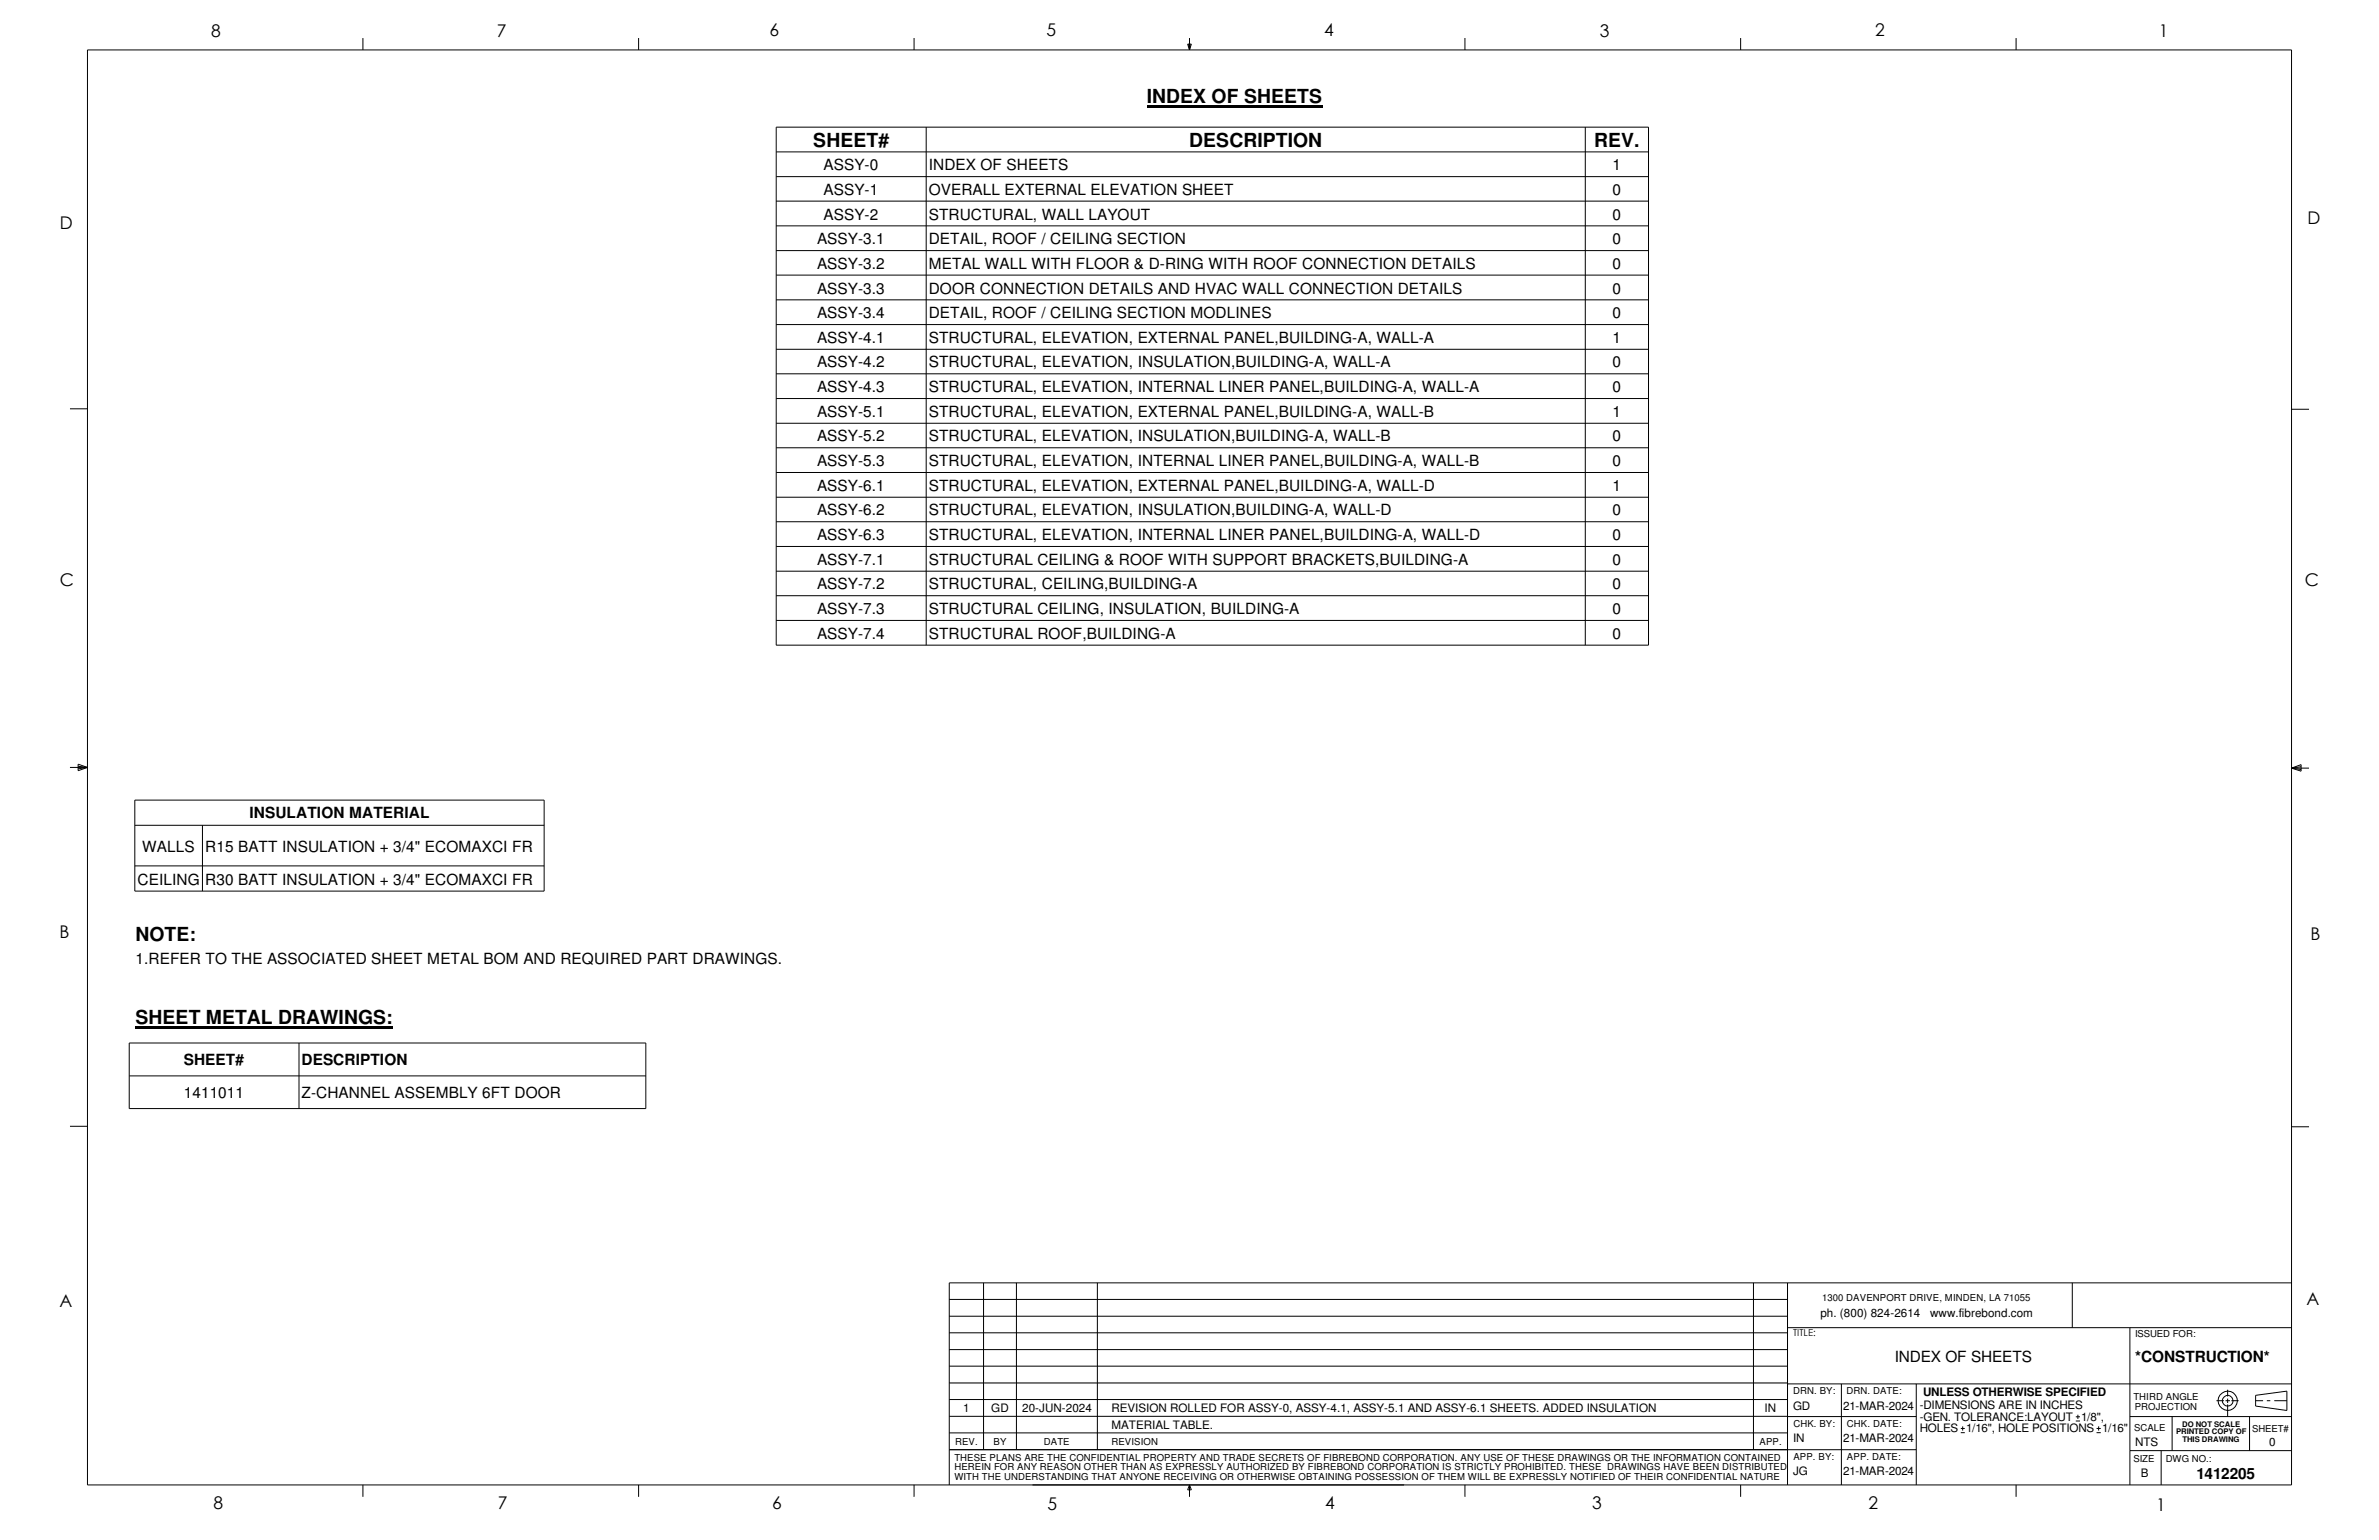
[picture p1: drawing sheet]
<svg xmlns="http://www.w3.org/2000/svg" width="432mm" height="279mm" viewBox="0 0 432 279" stroke-linecap="round" stroke-linejoin="round" font-family="sans-serif">
<defs><g id="words">
<g font-size="3.5">
<text x="208.2" y="18.8">INDEX OF SHEETS</text>
<text x="147.6" y="26.6">SHEET#</text>
<text x="215.9" y="26.6">DESCRIPTION</text>
<text x="289.3" y="26.6">REV.</text>
<text x="24.6" y="170.8">NOTE:</text>
<text x="24.6" y="185.8">SHEET METAL DRAWINGS:</text>
</g>
<g font-size="3.2">
<text x="38.3" y="6.6">8</text>
<text x="90.2" y="6.7">7</text>
<text x="139.7" y="6.5">6</text>
<text x="189.9" y="6.5">5</text>
<text x="240.4" y="6.6">4</text>
<text x="290.4" y="6.7">3</text>
<text x="340.4" y="6.5">2</text>
<text x="391.8" y="6.7">1</text>
<text x="10.9" y="41.5">D</text>
<text x="418.8" y="40.7">D</text>
<text x="10.8" y="106.3">C</text>
<text x="418.3" y="106.4">C</text>
<text x="10.8" y="170.2">B</text>
<text x="419.4" y="170.6">B</text>
<text x="10.8" y="237.2">A</text>
<text x="418.6" y="236.7">A</text>
<text x="38.8" y="273.8">8</text>
<text x="90.3" y="273.8">7</text>
<text x="140.2" y="273.8">6</text>
<text x="190.1" y="273.9">5</text>
<text x="240.5" y="273.8">4</text>
<text x="289" y="273.9">3</text>
<text x="339.1" y="273.9">2</text>
<text x="391.3" y="274.1">1</text>
</g>
<g font-size="2.8">
<text x="149.5" y="30.9">ASSY-0</text>
<text x="149.5" y="35.3">ASSY-1</text>
<text x="168.6" y="30.9">INDEX OF SHEETS</text>
<text x="168.6" y="35.3">OVERALL EXTERNAL ELEVATION SHEET</text>
<text x="292.7" y="30.9">1</text>
<text x="292.7" y="35.3">0</text>
<text x="149.5" y="39.8">ASSY-2</text>
<text x="168.6" y="39.8">STRUCTURAL, WALL LAYOUT</text>
<text x="292.7" y="39.8">0</text>
<text x="148.3" y="44.3">ASSY-3.1</text>
<text x="168.6" y="44.3">DETAIL, ROOF / CEILING SECTION</text>
<text x="292.7" y="44.3">0</text>
<text x="148.3" y="48.8">ASSY-3.2</text>
<text x="148.3" y="53.3">ASSY-3.3</text>
<text x="168.6" y="48.8">METAL WALL WITH FLOOR &amp; D-RING WITH ROOF CONNECTION DETAILS</text>
<text x="168.6" y="53.3">DOOR CONNECTION DETAILS AND HVAC WALL CONNECTION DETAILS</text>
<text x="292.7" y="48.8">0</text>
<text x="292.7" y="53.3">0</text>
<text x="148.3" y="57.7">ASSY-3.4</text>
<text x="168.6" y="57.7">DETAIL, ROOF / CEILING SECTION MODLINES</text>
<text x="292.7" y="57.7">0</text>
<text x="148.3" y="62.2">ASSY-4.1</text>
<text x="168.6" y="62.2">STRUCTURAL, ELEVATION, EXTERNAL PANEL,BUILDING-A, WALL-A</text>
<text x="292.7" y="62.2">1</text>
<text x="148.3" y="66.7">ASSY-4.2</text>
<text x="148.3" y="71.2">ASSY-4.3</text>
<text x="168.6" y="66.7">STRUCTURAL, ELEVATION, INSULATION,BUILDING-A, WALL-A</text>
<text x="168.6" y="71.2">STRUCTURAL, ELEVATION, INTERNAL LINER PANEL,BUILDING-A, WALL-A</text>
<text x="292.7" y="66.7">0</text>
<text x="292.7" y="71.2">0</text>
<text x="148.3" y="75.6">ASSY-5.1</text>
<text x="168.6" y="75.6">STRUCTURAL, ELEVATION, EXTERNAL PANEL,BUILDING-A, WALL-B</text>
<text x="292.7" y="75.6">1</text>
<text x="148.3" y="80.1">ASSY-5.2</text>
<text x="168.6" y="80.1">STRUCTURAL, ELEVATION, INSULATION,BUILDING-A, WALL-B</text>
<text x="292.7" y="80.1">0</text>
<text x="148.3" y="84.6">ASSY-5.3</text>
<text x="148.3" y="89">ASSY-6.1</text>
<text x="168.6" y="84.6">STRUCTURAL, ELEVATION, INTERNAL LINER PANEL,BUILDING-A, WALL-B</text>
<text x="168.6" y="89">STRUCTURAL, ELEVATION, EXTERNAL PANEL,BUILDING-A, WALL-D</text>
<text x="292.7" y="89">1</text>
<text x="292.7" y="84.6">0</text>
<text x="148.3" y="93.5">ASSY-6.2</text>
<text x="168.6" y="93.5">STRUCTURAL, ELEVATION, INSULATION,BUILDING-A, WALL-D</text>
<text x="292.7" y="93.5">0</text>
<text x="148.3" y="98">ASSY-6.3</text>
<text x="168.6" y="98">STRUCTURAL, ELEVATION, INTERNAL LINER PANEL,BUILDING-A, WALL-D</text>
<text x="292.7" y="98">0</text>
<text x="148.3" y="102.4">ASSY-7.1</text>
<text x="148.3" y="106.9">ASSY-7.2</text>
<text x="168.6" y="102.4">STRUCTURAL CEILING &amp; ROOF WITH SUPPORT BRACKETS,BUILDING-A</text>
<text x="168.6" y="106.9">STRUCTURAL, CEILING,BUILDING-A</text>
<text x="292.7" y="102.4">0</text>
<text x="292.7" y="106.9">0</text>
<text x="148.3" y="111.4">ASSY-7.3</text>
<text x="168.6" y="111.4">STRUCTURAL CEILING, INSULATION, BUILDING-A</text>
<text x="292.7" y="111.4">0</text>
<text x="148.3" y="115.9">ASSY-7.4</text>
<text x="168.6" y="115.9">STRUCTURAL ROOF,BUILDING-A</text>
<text x="292.7" y="115.9">0</text>
<text x="45.3" y="148.4">INSULATION MATERIAL</text>
<text x="25.8" y="154.5">WALLS R15 BATT INSULATION + 3/4&quot; ECOMAXCI FR</text>
<text x="25" y="160.5">CEILING R30 BATT INSULATION + 3/4&quot; ECOMAXCI FR</text>
<text x="24.6" y="174.8">1.REFER TO THE ASSOCIATED SHEET METAL BOM AND REQUIRED PART DRAWINGS.</text>
<text x="33.4" y="193.2">SHEET#</text>
<text x="54.7" y="193.2">DESCRIPTION</text>
<text x="33.4" y="199.3">1411011</text>
<text x="54.7" y="199.3">Z-CHANNEL ASSEMBLY 6FT DOOR</text>
<text x="343.9" y="247.2">INDEX OF SHEETS</text>
<text x="387.6" y="247.1">*CONSTRUCTION*</text>
<text x="398.7" y="268.4">1412205</text>
</g>
<g font-size="2.1">
<text x="330.4" y="239">ph. (800) 824-2614</text>
<text x="350.4" y="239">www.fibrebond.com</text>
<text x="174.8" y="256.2">1</text>
<text x="179.9" y="256.2">GD</text>
<text x="185.5" y="256.2">20-JUN-2024</text>
<text x="201.7" y="256.2">REVISION ROLLED FOR ASSY-0, ASSY-4.1, ASSY-5.1 AND ASSY-6.1 SHEETS. ADDED INSULATION</text>
<text x="320.3" y="256.2">IN</text>
<text x="325.5" y="255.7">GD</text>
<text x="334.6" y="255.7">21-MAR-2024</text>
<text x="348.4" y="255.7">-DIMENSIONS ARE IN INCHES</text>
<text x="348.4" y="257.8">-GEN. TOLERANCE:LAYOUT</text>
<text x="349" y="253.2">UNLESS OTHERWISE SPECIFIED</text>
<text x="377.7" y="257.8">1/8&quot;,</text>
<text x="201.7" y="259.2">MATERIAL TABLE.</text>
<text x="325.5" y="261.6">IN</text>
<text x="334.6" y="261.6">21-MAR-2024</text>
<text x="348.4" y="259.9">HOLES 1/16&quot;, HOLE POSITIONS 1/16&quot;</text>
<text x="387.6" y="262.4">NTS</text>
<text x="411.9" y="262.4">0</text>
<text x="325.5" y="267.6">JG</text>
<text x="334.6" y="267.6">21-MAR-2024</text>
<text x="388.6" y="267.9">B</text>
</g>
<g font-size="1.7">
<text x="330.7" y="236.1">1300 DAVENPORT DRIVE, MINDEN, LA 71055</text>
<text x="325.5" y="242.4">TITLE:</text>
<text x="387.5" y="242.7">ISSUED FOR:</text>
<text x="325.5" y="252.9">DRN. BY:</text>
<text x="335.2" y="252.9">DRN. DATE:</text>
<text x="387.2" y="254">THIRD ANGLE</text>
<text x="387.5" y="255.7">PROJECTION</text>
<text x="173.4" y="262.2">REV.</text>
<text x="180.3" y="262.2">BY</text>
<text x="189.5" y="262.2">DATE</text>
<text x="201.7" y="262.2">REVISION</text>
<text x="319.4" y="262.2">APP.</text>
<text x="325.5" y="258.9">CHK. BY:</text>
<text x="335.2" y="258.9">CHK. DATE:</text>
<text x="387.3" y="259.7">SCALE</text>
<text x="408.8" y="259.8">SHEET#</text>
<text x="173.2" y="265">THESE PLANS ARE THE CONFIDENTIAL PROPERTY AND TRADE SECRETS OF FIBREBOND CORPORATION. ANY USE OF THESE DRAWINGS OR THE INFORMATION CONTAINED</text>
<text x="173.2" y="268.6">WITH THE UNDERSTANDING THAT ANYONE RECEIVING OR OTHERWISE OBTAINING POSSESSION OF THEM WILL BE EXPRESSLY NOTIFIED OF THEIR CONFIDENTIAL NATURE</text>
<text x="173.2" y="266.8">HEREIN FOR ANY REASON OTHER THAN AS EXPRESSLY AUTHORIZED BY FIBREBOND CORPORATION IS STRICTLY PROHIBITED. THESE DRAWINGS HAVE BEEN DISTRIBUTED</text>
<text x="325.5" y="264.9">APP. BY:</text>
<text x="335.2" y="264.8">APP. DATE:</text>
<text x="387.2" y="265.3">SIZE</text>
<text x="393.1" y="265.3">DWG NO.:</text>
</g>
<g font-size="1.4">
<text x="395" y="260.2">PRINTED COPY OF</text>
<text x="396.1" y="258.8">DO NOT SCALE</text>
<text x="396.2" y="261.7">THIS DRAWING</text>
</g>
</g></defs>
<g fill="none" stroke="#000" stroke-width=".18">
<path d="M15.9 9.1h400v260.3h-400zM65.9 6.9v2.2M115.9 6.9v2.2M165.9 6.9v2.2M215.6 8h.6l-.3 1.1zM215.7 8l.2 1.1M215.9 6.9v2.2M216 8l-.1 1.1M265.9 6.9v2.2M315.9 6.9v2.2M365.9 6.9v2.2M140.9 23.1h158.3v94h-158.3z"/>
<path d="M140.9 27.6h158.3M140.9 32h158.3M140.9 36.5h158.3M168.1 23.1v94M287.7 23.1v94M140.9 41h158.3M140.9 45.5h158.3M140.9 49.9h158.3M140.9 54.4h158.3M140.9 58.9h158.3M12.7 74.2h3.2M140.9 63.4h158.3"/>
<path d="M140.9 67.8h158.3M140.9 72.3h158.3M140.9 76.8h158.3M415.9 74.3h3.2M140.9 81.2h158.3M140.9 85.7h158.3M140.9 90.2h158.3M140.9 94.7h158.3M140.9 99.1h158.3M140.9 103.6h158.3M140.9 108.1h158.3M140.9 112.6h158.3"/>
<path d="M12.7 139.2h3.2M14.2 138.6l1.7 .6-1.7 .6zM14.2 139l1.7 .2M15.9 139.2l-1.7 .3M415.9 139.4l1.8 .2M415.9 139.4l1.8-.7v1.2zM415.9 139.4h3.2M417.7 139.1l-1.8 .3M24.5 145.2h74.3v16.5h-74.3zM24.5 149.7h74.3M24.5 157.1h74.3M36.7 149.7v12"/>
<path d="M23.5 189.2h93.7v11.9h-93.7zM23.5 195.2h93.7M54.3 189.2v11.9M12.7 204.3h3.2M415.9 204.4h3.2M172.3 235.8h152.1M172.3 238.8h152.1M178.5 232.7v30.3M184.5 232.7v30.3M199.2 232.7v30.3M318.3 232.7v30.3M324.4 232.7v36.7"/>
<path d="M376.1 232.7v8.2M415.9 232.7h-243.6v36.7M172.3 241.8h152.1M172.3 244.9h152.1M172.3 247.9h152.1M172.3 250.9h152.1M172.3 253.9h152.1M172.3 257h152.1M172.3 260h152.1M324.4 257h23.4M324.4 240.9h91.5M324.4 251.1h91.5"/>
<path d="M334.2 251.1v18.3M347.8 251.1v18.3M355.9 259.9h.7M355.9 259.2h.7M356.2 258.8v.7M376.8 257.8h.7M376.8 257h.7M377.1 256.7v.7M380.5 259.9h.8M380.5 259.2h.8M380.9 258.8v.7M386.6 257h29.3"/>
<path d="M386.6 240.9v28.5M394.3 257v6.2M402.3 254.1h1.3M403.9 254.1h.8M404.3 252.1v1.3M404.3 253.7v.9M404.3 254.8v2.2M405 254.1h1.3M408.3 257v6.2M409.4 254.1h1.4M409.4 253.2l5.7-.8v3.5l-5.7-.8zM411.4 254.1h.7"/>
<path d="M412.8 254.1h2.3M65.9 269.4v2.2M115.9 269.4v2.2M165.9 269.4v2.2M172.3 263h175.5M215.9 269.4l.3 .9h-.6zM215.9 269.4v2.2M265.9 269.4v2.2M315.9 269.4v2.2M365.9 269.4v2.2M386.6 263.2h29.3M392.3 263.2v6.2"/>
<circle cx="404.3" cy="254.2" r=".96"/>
<circle cx="404.4" cy="254.1" r="1.74"/>
</g>
<path d="M208.2 19.3h31.8M24.6 186.4h46.7" fill="none" stroke="#000" stroke-width=".38"/>
<use href="#words"/>
</svg>
